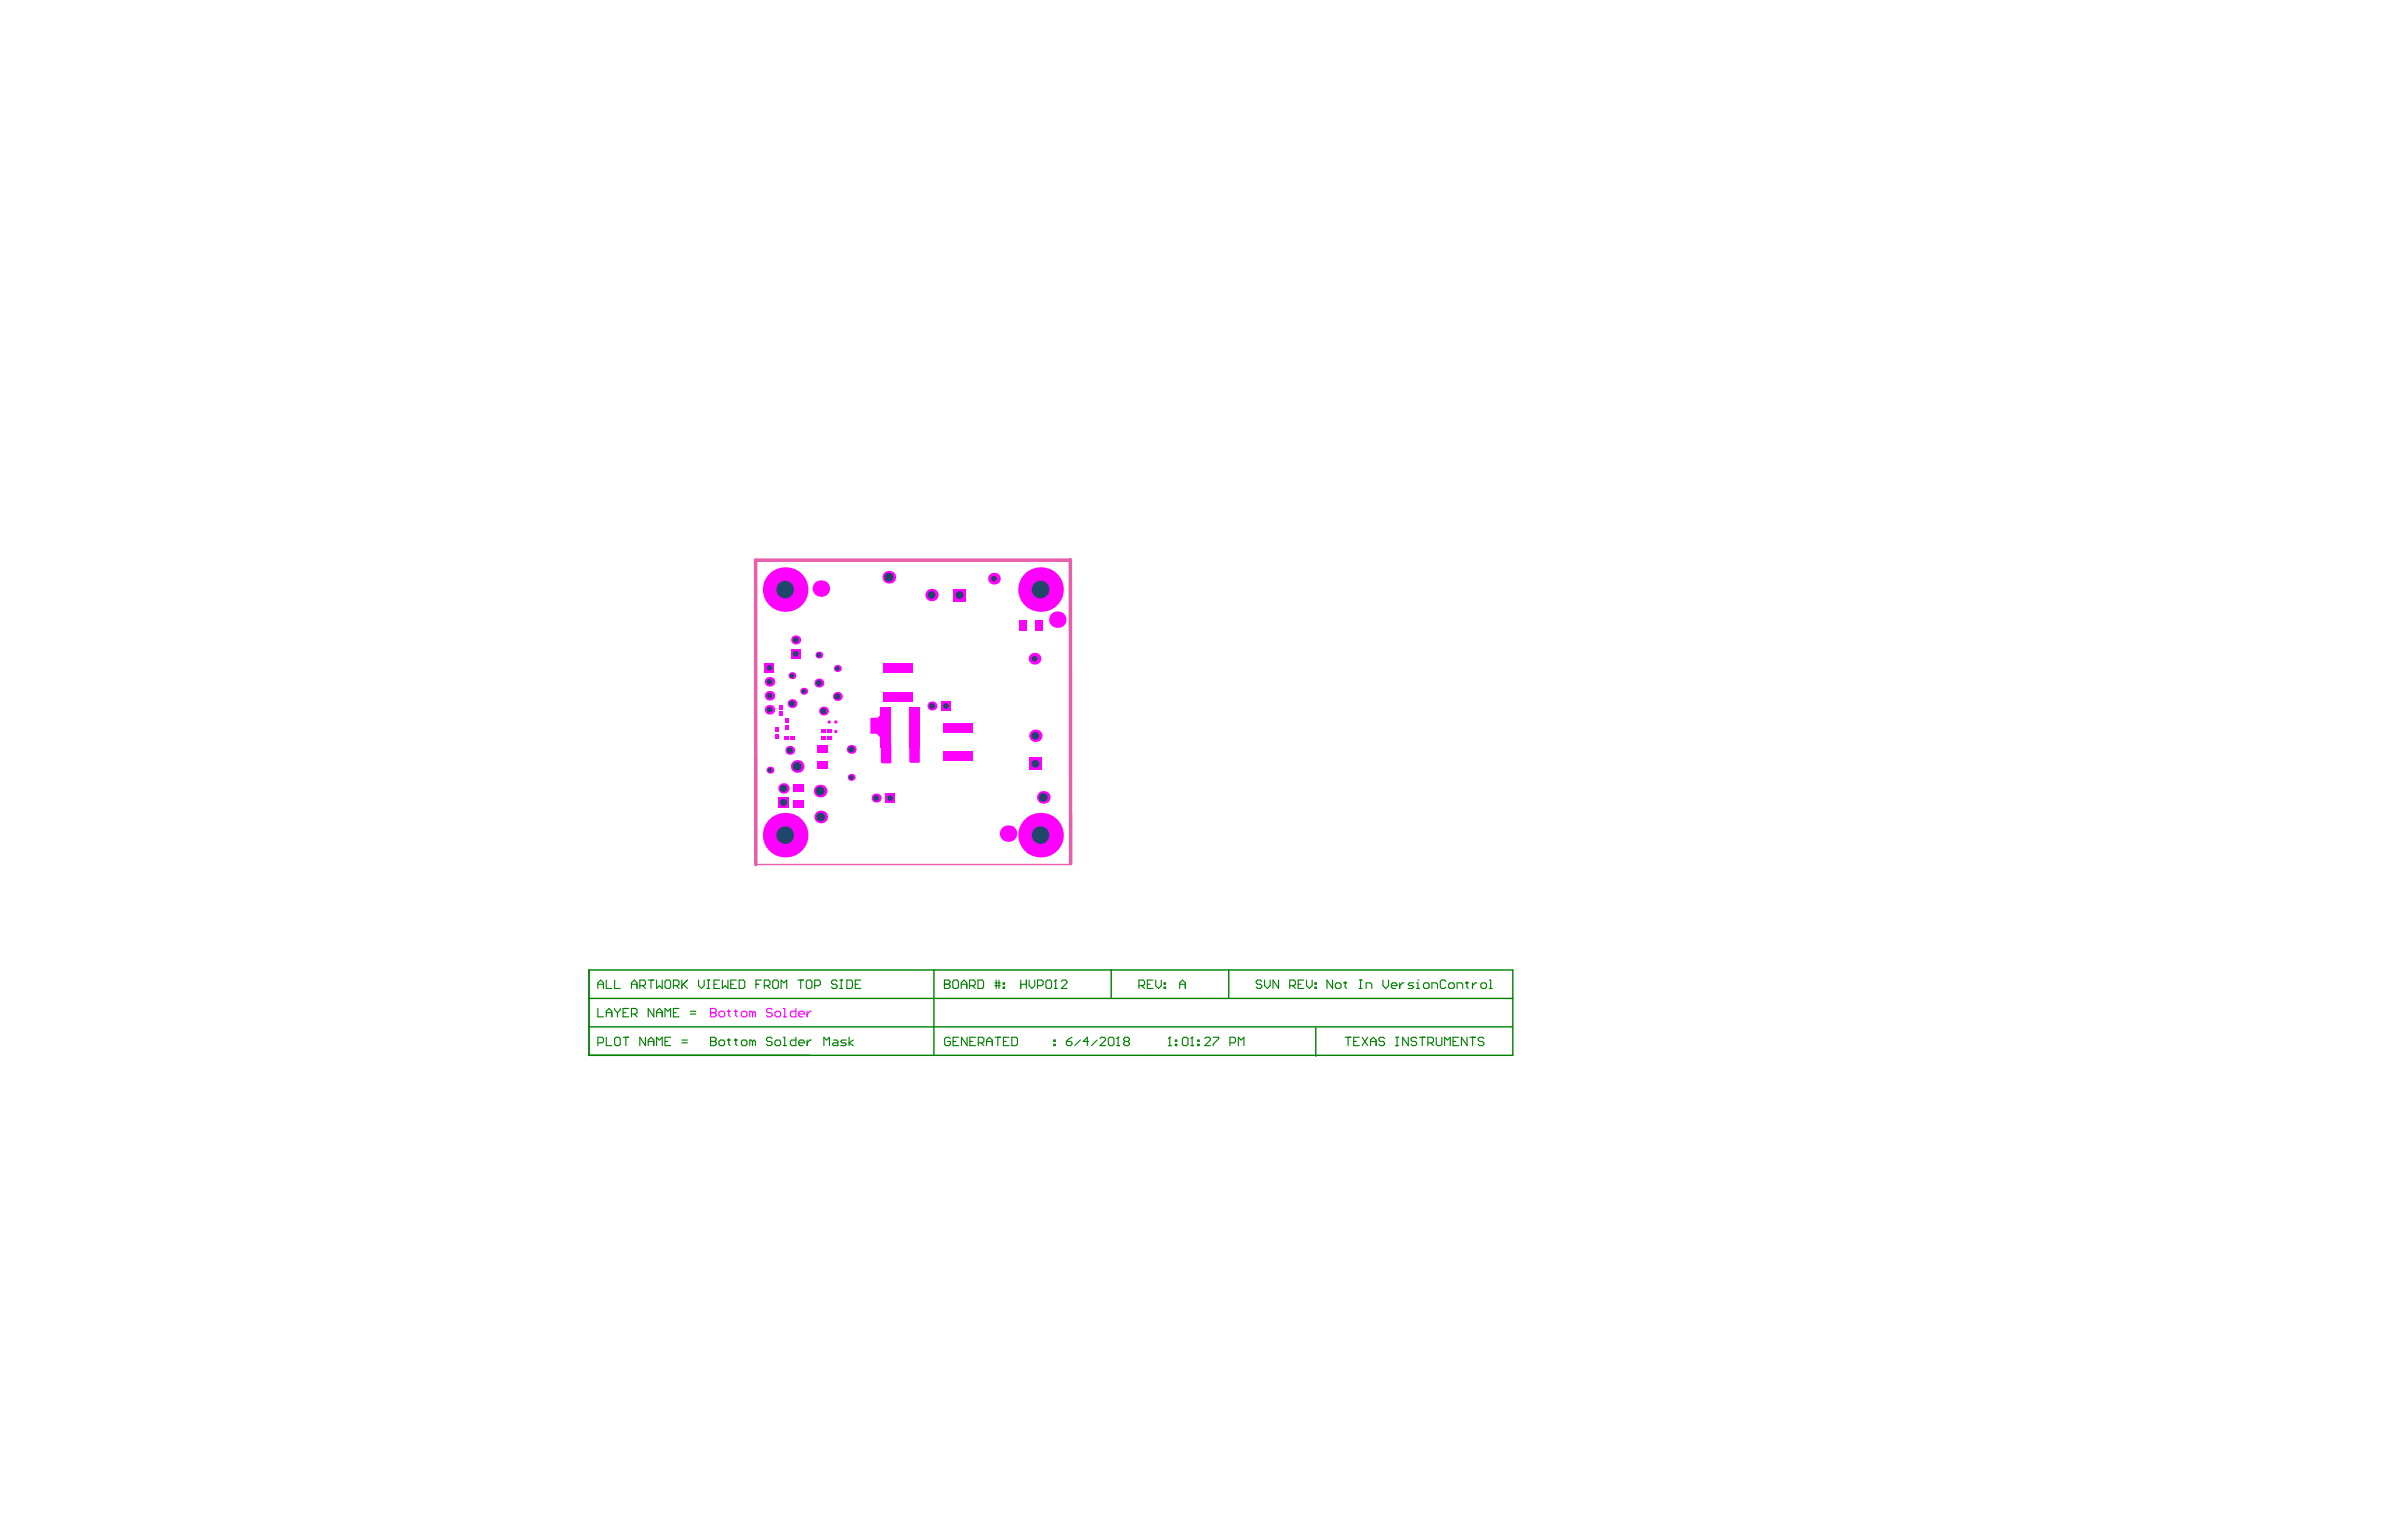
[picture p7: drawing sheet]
<svg xmlns="http://www.w3.org/2000/svg" width="432mm" height="279mm" viewBox="0 0 432 279" stroke-linecap="round" stroke-linejoin="round" font-family="sans-serif">
<path d="M194.1 156.6l-.1-55.1-57 .1v55.2" fill="none" stroke="#e85dac" stroke-width=".63"/>
<path d="M137 156.8h56.7" fill="none" stroke="#e85dac" stroke-width=".25"/>
<path d="M106.8 175.9h167.4v15.4h-167.4zM169.3 175.9v15.4M201.4 175.9v5.1M222.7 175.9v5.1M106.8 186.2h167.4M106.8 181h167.4M238.5 186.4v5.1" fill="none" stroke="#008000" stroke-width=".25"/>
<g fill="none" stroke="#008000" stroke-width=".2">
<path d="M108.4 178.5h1M108.4 179.2v-1l.5-.5 .5 .5v1M109.9 177.7v1.5h1M111.4 177.7v1.5h1M114.5 178.5h1M114.5 179.2v-1l.5-.5 .5 .5v1M116 178.7h.7l.3-.2v-.5l-.3-.3h-.7v1.5M116.5 178.7l.5 .5M117.5 177.7h1M118 177.7v1.5M119 177.7v1.5l.5-.5 .5 .5v-1.5M120.8 177.7h.5l.3 .3v1l-.3 .2h-.5l-.2-.2v-1z"/>
<path d="M122.1 178.7h.7l.3-.2v-.5l-.3-.3h-.7v1.5M122.6 178.7l.5 .5M123.6 177.7v1.5M123.8 178.5l.8 .7M124.6 177.7l-1 1M126.6 177.7v1l.5 .5 .6-.5v-1M128.2 179.2h.5M128.2 177.7h.5M128.4 177.7v1.5M129.4 178.5h.5M130.4 177.7h-1v1.5h1M130.9 177.7v1.5l.6-.5 .5 .5v-1.5"/>
<path d="M132.5 178.5h.5M133.5 177.7h-1v1.5h1M134 177.7h.8l.2 .3v1l-.2 .2h-.8zM137 178.5h.5M138 177.7h-1v1.5M138.6 178.7h.7l.3-.2v-.5l-.3-.3h-.7v1.5M139.1 178.7l.5 .5M140.3 177.7h.5l.3 .3v1l-.3 .2h-.5l-.2-.2v-1zM141.6 179.2v-1.5l.5 .5 .5-.5v1.5M144.6 177.7h1.1M145.1 177.7v1.5M146.2 178l.2-.3h.5l.3 .3v1l-.3 .2h-.5l-.2-.2z"/>
<path d="M147.7 178.7h.7l.3-.2v-.5l-.3-.3h-.7v1.5M151.7 178l-.2-.3h-.5l-.3 .3v.2l.3 .3h.5l.2 .2v.3l-.2 .2h-.5l-.3-.2M152.2 179.2h.6M152.2 177.7h.6M152.5 177.7v1.5M153.5 177.7h.8l.2 .3v1l-.2 .2h-.8zM155 178.5h.5M156.1 177.7h-1.1v1.5h1.1M171.2 178.5h.1M171.2 177.7h.8l.2 .3v.2l-.2 .3 .2 .2v.3l-.2 .2h-.8zM171.2 178.5h.8M172.7 178l.3-.3h.5l.2 .3v1l-.2 .2h-.5l-.3-.2z"/>
<path d="M174.2 178.5h1.1M174.2 179.2v-1l.5-.5 .6 .5v1M175.8 178.7h.7l.3-.2v-.5l-.3-.3h-.7v1.5M176.3 178.7l.5 .5M177.3 177.7h.7l.3 .3v1l-.3 .2h-.7zM180.3 178.2h1M180.3 178.7h1M180.6 177.7v1.5M181.1 177.7v1.5M181.9 179h.2v.2h-.2zM181.9 178.2h.2v.3h-.2zM185 178.5h1.1"/>
<path d="M185 177.7v1.5M186.1 177.7v1.5M186.6 177.7v1l.5 .5 .5-.5v-1M188.1 178.7h.7l.3-.2v-.5l-.3-.3h-.7v1.5M189.6 178l.3-.3h.5l.2 .3v1l-.2 .2h-.5l-.3-.2zM191.1 179.2h.5M191.4 177.7h.1M191.4 177.7v1.5M191.4 177.7l-.3 .3M192.4 178l.2-.3h.6l.2 .3v.2l-1 1h1M206.5 178.7h.7l.3-.2v-.5l-.3-.3h-.7v1.5M207 178.7l.5 .5"/>
<path d="M208 178.5h.5M209 177.7h-1v1.5h1M209.5 177.7v1l.5 .5 .5-.5v-1M211 179h.3v.2h-.3zM211 178.2h.3v.3h-.3zM213.9 179.2v-1l.5-.5 .5 .5v1M213.9 178.5h1M228.7 178l-.2-.3h-.5l-.3 .3v.2l.3 .3h.5l.2 .2v.3l-.2 .2h-.5l-.3-.2M229.2 177.7v1l.5 .5 .6-.5v-1M231.8 177.7v1.5l-1-1.5v1.5M233.8 178.7h.8l.2-.2v-.5l-.2-.3h-.8v1.5M234.3 178.7l.5 .5"/>
<path d="M235.3 178.5h.5M236.3 177.7h-1v1.5h1M236.8 177.7v1l.6 .5 .5-.5v-1M238.4 179h.2v.2h-.2zM238.4 178.2h.2v.3h-.2zM241.6 177.7v1.5l-1-1.5v1.5M242.3 178.2h.5l.3 .3v.5l-.3 .2h-.5l-.2-.2v-.5zM243.6 178.2h.5M243.8 178v1l.3 .2M246.4 179.2h.5M246.4 177.7h.5M246.6 177.7v1.5"/>
<path d="M247.7 179.2v-1h.7l.3 .3v.7M250.7 177.7v1l.5 .5 .5-.5v-1M252.2 178.7h1v-.2l-.2-.3h-.5l-.3 .3v.5l.3 .2h.5M253.7 178.2v1M254.5 178.2h-.3l-.5 .5M256.3 178.2h-.8l-.2 .3 .2 .2h.5l.3 .3-.3 .2h-.7M256.8 179.2h.5M256.8 178.2h.2v1M257 177.7h.1M258.3 178.2h.5l.3 .3v.5l-.3 .2h-.5l-.3-.2v-.5zM259.6 179.2v-1h.7l.3 .3v.7M262.1 178l-.2-.3h-.6l-.2 .3v1l.2 .2h.6l.2-.2"/>
<path d="M262.9 178.2h.5l.2 .3v.5l-.2 .2h-.5l-.3-.2v-.5zM264.1 179.2v-1h.8l.3 .3v.7M265.7 178.2h.5M265.9 178v1l.3 .2M266.9 178.2v1M267.7 178.2h-.3l-.5 .5M268.7 178.2h.5l.3 .3v.5l-.3 .2h-.5l-.3-.2v-.5zM270 179.2h.5M270 177.7h.2v1.5M108.4 182.8v1.6h1M108.4 189.1h.7l.3-.3v-.5l-.3-.2h-.7v1.5M109.9 184.4v-1l.5-.6 .5 .6v1"/>
<path d="M109.9 188.1v1.5h1M109.9 183.6h1M111.4 188.3l.3-.2h.5l.2 .2v1l-.2 .3h-.5l-.3-.3zM111.4 182.8v.3l.5 .5M111.9 183.6v.8M112.4 182.8v.3l-.5 .5M112.9 188.1h1.1M112.9 183.6h.6M113.5 188.1v1.5M114 182.8h-1.1v1.6h1.1M114.5 183.9h.7l.3-.3v-.5l-.3-.3h-.7v1.6M115 183.9l.5 .5"/>
<path d="M117 188.1v1.5l-1-1.5v1.5M117.5 189.6v-1l.5-.5 .5 .5v1M117.5 188.8h1M118.5 182.8v1.6l-1-1.6v1.6M119 184.4v-1l.5-.6 .5 .6v1M119 189.6v-1.5l.5 .5 .5-.5v1.5M119 183.6h1M120.6 188.8h.5M120.6 184.4v-1.6l.5 .6 .5-.6v1.6M121.6 188.1h-1v1.5h1M122.1 183.6h.5M123.1 182.8h-1v1.6h1"/>
<path d="M123.6 189.1h1M123.6 188.6h1M125.1 183.9h1M125.1 183.4h1M128.8 188.8h.1M128.8 188.1h.8l.2 .2v.3l-.2 .2 .2 .3v.2l-.2 .3h-.8zM128.8 188.8h.8M130.3 188.8l.3-.2h.5l.2 .2v.5l-.2 .3h-.5l-.3-.3zM131.9 188.6h.5M132.1 188.3v1l.3 .3M133.1 188.6h.5M133.4 188.3v1l.2 .3"/>
<path d="M134.4 188.8l.2-.2h.6l.2 .2v.5l-.2 .3h-.6l-.2-.3zM136.4 188.8l-.2-.2h-.3v1M136.4 188.8v.8M136.4 188.8l.3-.2 .2 .2v.8M140 188.3l-.3-.2h-.5l-.2 .2v.3l.2 .2h.5l.3 .3v.2l-.3 .3h-.5l-.2-.3M140.5 188.8l.2-.2h.5l.3 .2v.5l-.3 .3h-.5l-.2-.3zM142 188.1h.3v1.5M142 189.6h.5M144.3 188.1v1.5h-.8l-.2-.3v-.5l.2-.2h.8M144.8 189.1h1v-.3l-.3-.2h-.5l-.2 .2v.5l.2 .3h.5M146.3 188.6v1M147.1 188.6h-.3l-.5 .5"/>
<path d="M149.4 189.6v-1.5l.5 .5 .5-.5v1.5M151.1 188.6h.5l.3 .2v.8h-.8l-.2-.3 .2-.2h.8M153.4 188.6h-.8l-.2 .2 .2 .3h.6l.2 .2-.2 .3h-.8M153.9 188.1v1.5M154.7 188.6l-.8 .5 .8 .5M172.3 188.3l-.3-.2h-.5l-.2 .2v1l.2 .3h.5l.3-.3v-.5h-.5M172.8 188.8h.5M173.8 188.1h-1v1.5h1M175.3 188.1v1.5l-1-1.5v1.5M175.8 188.8h.5M176.8 188.1h-1v1.5h1M177.3 189.1h.8l.3-.3v-.5l-.3-.2h-.8v1.5"/>
<path d="M177.8 189.1l.6 .5M178.9 188.8h1M178.9 189.6v-1l.5-.5 .5 .5v1M180.4 188.1h1M180.9 188.1v1.5M181.9 188.8h.5M182.9 188.1h-1v1.5h1M183.4 188.1h.8l.2 .2v1l-.2 .3h-.8zM191 189.3h.3v.3h-.3zM191 188.6h.3v.2h-.3zM193.3 188.8h.8l.2 .3v.2l-.2 .3h-.5l-.3-.3zM194.3 188.1l-.5 .2-.5 .5"/>
<path d="M195.8 188.6l-1 1M197.4 188.8h-1.1l.8-.7v1.5M198.9 188.6l-1 1M199.4 188.3l.2-.2h.6l.2 .2v.3l-1 1h1M200.9 188.3l.3-.2h.5l.2 .2v1l-.2 .3h-.5l-.3-.3zM202.4 189.6h.5M202.7 188.1h.1M202.7 188.1v1.5M202.7 188.1l-.3 .2M204 188.8l-.3-.2v-.3l.3-.2h.5l.2 .2v.3l-.2 .2M204 188.8l-.3 .3v.2l.3 .3h.5l.2-.3v-.2l-.2-.3M204 188.8h.5"/>
<path d="M211.8 189.6h.5M212.1 188.1h.1M212.1 188.1v1.5M212.1 188.1l-.3 .2M213.1 189.3h.2v.3h-.2zM213.1 188.6h.2v.2h-.2zM214.3 188.3l.3-.2h.5l.2 .2v1l-.2 .3h-.5l-.3-.3zM215.9 189.6h.5M216.1 188.1h.1M216.1 188.1v1.5M216.1 188.1l-.2 .2M217.1 189.3h.3v.3h-.3z"/>
<path d="M217.1 188.6h.3v.2h-.3zM218.4 188.3l.2-.2h.6l.2 .2v.3l-1 1h1M219.9 188.1h1v.2l-1 1v.3M223 189.1h.7l.3-.3v-.5l-.3-.2h-.7v1.5M224.5 189.6v-1.5l.5 .5 .5-.5v1.5M243.9 188.1h1M244.4 188.1v1.5M245.4 188.8h.5M246.4 188.1h-1v1.5h1M246.9 188.1l1 1.5M247.9 188.1l-1 1.5M248.4 188.8h1.1"/>
<path d="M248.4 189.6v-1l.5-.5 .6 .5v1M251 188.3l-.3-.2h-.5l-.2 .2v.3l.2 .2h.5l.3 .3v.2l-.3 .3h-.5l-.2-.3M253 188.1h.5M253 189.6h.5M253.3 188.1v1.5M255.3 188.1v1.5l-1-1.5v1.5M256.8 188.3l-.2-.2h-.6l-.2 .2v.3l.2 .2h.6l.2 .3v.2l-.2 .3h-.6l-.2-.3M257.3 188.1h1M257.8 188.1v1.5M258.8 189.1h.8l.3-.3v-.5l-.3-.2h-.8v1.5M259.3 189.1l.6 .5M260.4 188.1v1.2l.2 .3h.5l.3-.3v-1.2"/>
<path d="M261.9 189.6v-1.5l.5 .5 .5-.5v1.5M263.4 188.8h.5M264.4 188.1h-1v1.5h1M265.9 188.1v1.5l-1-1.5v1.5M266.4 188.1h1.1M267 188.1v1.5M269 188.3l-.3-.2h-.5l-.2 .2v.3l.2 .2h.5l.3 .3v.2l-.3 .3h-.5l-.2-.3"/>
</g>
<g fill="#f0f">
<path d="M157.8 130.1h1.3l.6-.6h.4l.3 .3v4.3l-.5-.1-1-1-1.1 .1z"/>
<path d="M159.7 134.9l1.9 .1v3.3l-.1 .1h-1.6l-.2-.2z"/>
<path d="M164.9 134.8l1.8 .1v3.3l-.1 .1h-1.6l-.2-.2z"/>
</g>
<g fill="none" stroke="#f0f" stroke-width=".2">
<path d="M128.8 183.6h.1M128.8 182.8h.8l.2 .3v.3l-.2 .2 .2 .3v.2l-.2 .3h-.8zM128.8 183.6h.8M130.3 183.6l.3-.2h.5l.2 .2v.5l-.2 .3h-.5l-.3-.3zM131.9 183.4h.5M132.1 183.1v1l.3 .3M133.1 183.4h.5M133.4 183.1v1l.2 .3M134.4 183.6l.2-.2h.6l.2 .2v.5l-.2 .3h-.6l-.2-.3zM136.4 183.6l-.2-.2h-.3v1M136.4 183.6v.8M136.4 183.6l.3-.2 .2 .2v.8"/>
<path d="M140 183.1l-.3-.3h-.5l-.2 .3v.3l.2 .2h.5l.3 .3v.2l-.3 .3h-.5l-.2-.3M140.5 183.6l.2-.2h.5l.3 .2v.5l-.3 .3h-.5l-.2-.3zM142 184.4h.5M142 182.8h.3v1.6M144.3 182.8v1.6h-.8l-.2-.3v-.5l.2-.2h.8M144.8 183.9h1v-.3l-.3-.2h-.5l-.2 .2v.5l.2 .3h.5M146.3 183.4v1M147.1 183.4h-.3l-.5 .5"/>
</g>
<g fill="#f0f">
<circle cx="151.5" cy="130.9" r=".3"/>
<circle cx="150.3" cy="130.9" r=".3"/>
<circle cx="151.5" cy="132.6" r=".3"/>
<circle cx="150.3" cy="132.6" r=".3"/>
<circle cx="144.2" cy="116" r=".82"/>
</g>
<circle cx="144.2" cy="116" r=".51" fill="#1f4769"/>
<circle cx="148.4" cy="123.8" r=".81" fill="#f0f"/>
<circle cx="148.4" cy="123.8" r=".53" fill="#1f4769"/>
<circle cx="154.3" cy="140.9" r=".63" fill="#f0f"/>
<circle cx="154.3" cy="140.9" r=".41" fill="#1f4769"/>
<path d="M143.4 117.7h1.7v1.7h-1.7z" fill-rule="evenodd" fill="#f0f"/>
<circle cx="144.2" cy="118.6" r=".51" fill="#1f4769"/>
<circle cx="148.4" cy="118.8" r=".63" fill="#f0f"/>
<circle cx="148.4" cy="118.8" r=".41" fill="#1f4769"/>
<circle cx="154.3" cy="135.9" r=".81" fill="#f0f"/>
<circle cx="154.3" cy="135.9" r=".53" fill="#1f4769"/>
<circle cx="139.6" cy="139.6" r=".63" fill="#f0f"/>
<circle cx="139.6" cy="139.6" r=".41" fill="#1f4769"/>
<circle cx="143.6" cy="127.6" r=".81" fill="#f0f"/>
<circle cx="143.6" cy="127.6" r=".53" fill="#1f4769"/>
<circle cx="151.8" cy="121.2" r=".63" fill="#f0f"/>
<circle cx="151.8" cy="121.2" r=".41" fill="#1f4769"/>
<path d="M141.1 144.5h1.9v1.9h-1.9z" fill-rule="evenodd" fill="#f0f"/>
<circle cx="142" cy="145.5" r=".65" fill="#1f4769"/>
<circle cx="144.5" cy="139" r="1.15" fill="#f0f"/>
<circle cx="144.5" cy="139" r=".8" fill="#1f4769"/>
<circle cx="139.5" cy="128.7" r=".87" fill="#f0f"/>
<circle cx="139.5" cy="128.7" r=".5" fill="#1f4769"/>
<circle cx="139.5" cy="126.2" r=".87" fill="#f0f"/>
<circle cx="139.5" cy="126.2" r=".5" fill="#1f4769"/>
<circle cx="139.5" cy="123.6" r=".87" fill="#f0f"/>
<circle cx="139.5" cy="123.6" r=".5" fill="#1f4769"/>
<path d="M138.6 120.2h1.8v1.8h-1.8z" fill-rule="evenodd" fill="#f0f"/>
<circle cx="139.5" cy="121.1" r=".5" fill="#1f4769"/>
<circle cx="143.6" cy="122.5" r=".63" fill="#f0f"/>
<circle cx="143.6" cy="122.5" r=".41" fill="#1f4769"/>
<circle cx="148.8" cy="148.1" r="1.15" fill="#f0f"/>
<circle cx="148.8" cy="148.1" r=".8" fill="#1f4769"/>
<circle cx="149.3" cy="128.9" r=".81" fill="#f0f"/>
<circle cx="149.3" cy="128.9" r=".53" fill="#1f4769"/>
<circle cx="151.8" cy="126.3" r=".81" fill="#f0f"/>
<circle cx="151.8" cy="126.3" r=".53" fill="#1f4769"/>
<circle cx="158.8" cy="144.7" r=".82" fill="#f0f"/>
<circle cx="158.8" cy="144.7" r=".51" fill="#1f4769"/>
<path d="M160.5 143.9h1.7v1.6h-1.7z" fill-rule="evenodd" fill="#f0f"/>
<circle cx="161.4" cy="144.7" r=".51" fill="#1f4769"/>
<circle cx="161.1" cy="104.7" r="1.15" fill="#f0f"/>
<circle cx="161.1" cy="104.7" r=".8" fill="#1f4769"/>
<circle cx="168.9" cy="107.9" r="1.12" fill="#f0f"/>
<circle cx="168.9" cy="107.9" r=".7" fill="#1f4769"/>
<path d="M172.8 106.8h2.3v2.2h-2.3z" fill-rule="evenodd" fill="#f0f"/>
<circle cx="173.9" cy="107.9" r=".7" fill="#1f4769"/>
<circle cx="180.2" cy="104.9" r="1.06" fill="#f0f"/>
<circle cx="180.2" cy="104.9" r=".51" fill="#1f4769"/>
<circle cx="143.2" cy="136.1" r=".81" fill="#f0f"/>
<circle cx="143.2" cy="136.1" r=".53" fill="#1f4769"/>
<circle cx="142" cy="143" r=".95" fill="#f0f"/>
<circle cx="142" cy="143" r=".65" fill="#1f4769"/>
<circle cx="148.7" cy="143.4" r="1.15" fill="#f0f"/>
<circle cx="148.7" cy="143.4" r=".8" fill="#1f4769"/>
<circle cx="168.9" cy="128" r=".82" fill="#f0f"/>
<circle cx="168.9" cy="128" r=".51" fill="#1f4769"/>
<circle cx="189.1" cy="144.6" r="1.15" fill="#f0f"/>
<circle cx="189.1" cy="144.6" r=".8" fill="#1f4769"/>
<circle cx="145.7" cy="125.3" r=".63" fill="#f0f"/>
<circle cx="145.7" cy="125.3" r=".41" fill="#1f4769"/>
<path d="M186.6 137.4h2.2v2.2h-2.2z" fill-rule="evenodd" fill="#f0f"/>
<circle cx="187.7" cy="138.5" r=".7" fill="#1f4769"/>
<circle cx="187.7" cy="133.4" r="1.12" fill="#f0f"/>
<circle cx="187.7" cy="133.4" r=".7" fill="#1f4769"/>
<circle cx="142.3" cy="151.4" r="4" fill="#f0f"/>
<circle cx="142.3" cy="151.4" r="1.6" fill="#1f4769"/>
<circle cx="142.3" cy="106.9" r="4" fill="#f0f"/>
<circle cx="142.3" cy="106.9" r="1.6" fill="#1f4769"/>
<circle cx="188.6" cy="151.4" r="4" fill="#f0f"/>
<circle cx="188.6" cy="151.4" r="1.6" fill="#1f4769"/>
<circle cx="188.6" cy="106.9" r="4" fill="#f0f"/>
<circle cx="188.6" cy="106.9" r="1.6" fill="#1f4769"/>
<path d="M170.7 127.2h1.6v1.6h-1.6z" fill-rule="evenodd" fill="#f0f"/>
<circle cx="171.5" cy="128" r=".51" fill="#1f4769"/>
<circle cx="187.5" cy="119.4" r="1.06" fill="#f0f"/>
<circle cx="187.5" cy="119.4" r=".51" fill="#1f4769"/>
<g fill="#f0f">
<path d="M140.5 133h.7v.9h-.7z" fill-rule="evenodd"/>
<path d="M142 133.5h.9v.7h-.9z" fill-rule="evenodd"/>
<path d="M142.4 131.5h.7v.9h-.7z" fill-rule="evenodd"/>
<path d="M150 133.5h.9v.7h-.9z" fill-rule="evenodd"/>
<path d="M140.5 131.8h.7v.9h-.7z" fill-rule="evenodd"/>
<path d="M142.4 130.3h.7v.9h-.7z" fill-rule="evenodd"/>
<path d="M149.9 132.2h.9v.7h-.9z" fill-rule="evenodd"/>
<path d="M159.7 128.2h1.8v7.4h-1.8z" fill-rule="evenodd"/>
<path d="M143.7 145h2v1.4h-2z" fill-rule="evenodd"/>
<path d="M143.2 133.5h.9v.7h-.9z" fill-rule="evenodd"/>
<path d="M141.2 128.9h.7v.9h-.7z" fill-rule="evenodd"/>
<path d="M148.8 133.5h.9v.7h-.9z" fill-rule="evenodd"/>
<path d="M143.7 142.1h2v1.4h-2z" fill-rule="evenodd"/>
<path d="M141.2 127.7h.7v.9h-.7z" fill-rule="evenodd"/>
<path d="M148.1 138.1h1.9v1.4h-1.9z" fill-rule="evenodd"/>
<path d="M148.7 132.2h.9v.7h-.9z" fill-rule="evenodd"/>
<path d="M171 136.3h5.4v1.7h-5.4z" fill-rule="evenodd"/>
<path d="M171 131.1h5.4v1.7h-5.4z" fill-rule="evenodd"/>
<path d="M184.7 112.5h1.4v2h-1.4z" fill-rule="evenodd"/>
<path d="M187.6 112.5h1.4v2h-1.4z" fill-rule="evenodd"/>
<path d="M148.1 135.2h1.9v1.4h-1.9z" fill-rule="evenodd"/>
<path d="M164.8 128.2h1.9v7.4h-1.9z" fill-rule="evenodd"/>
<path d="M160 120.3h5.4v1.7h-5.4z" fill-rule="evenodd"/>
<path d="M160 125.5h5.4v1.7h-5.4z" fill-rule="evenodd"/>
</g>
<g fill="#f0f">
<circle cx="148.8" cy="106.7" r="1.5"/>
<circle cx="182.7" cy="151.1" r="1.5"/>
<circle cx="191.7" cy="112.4" r="1.5"/>
</g>
</svg>
